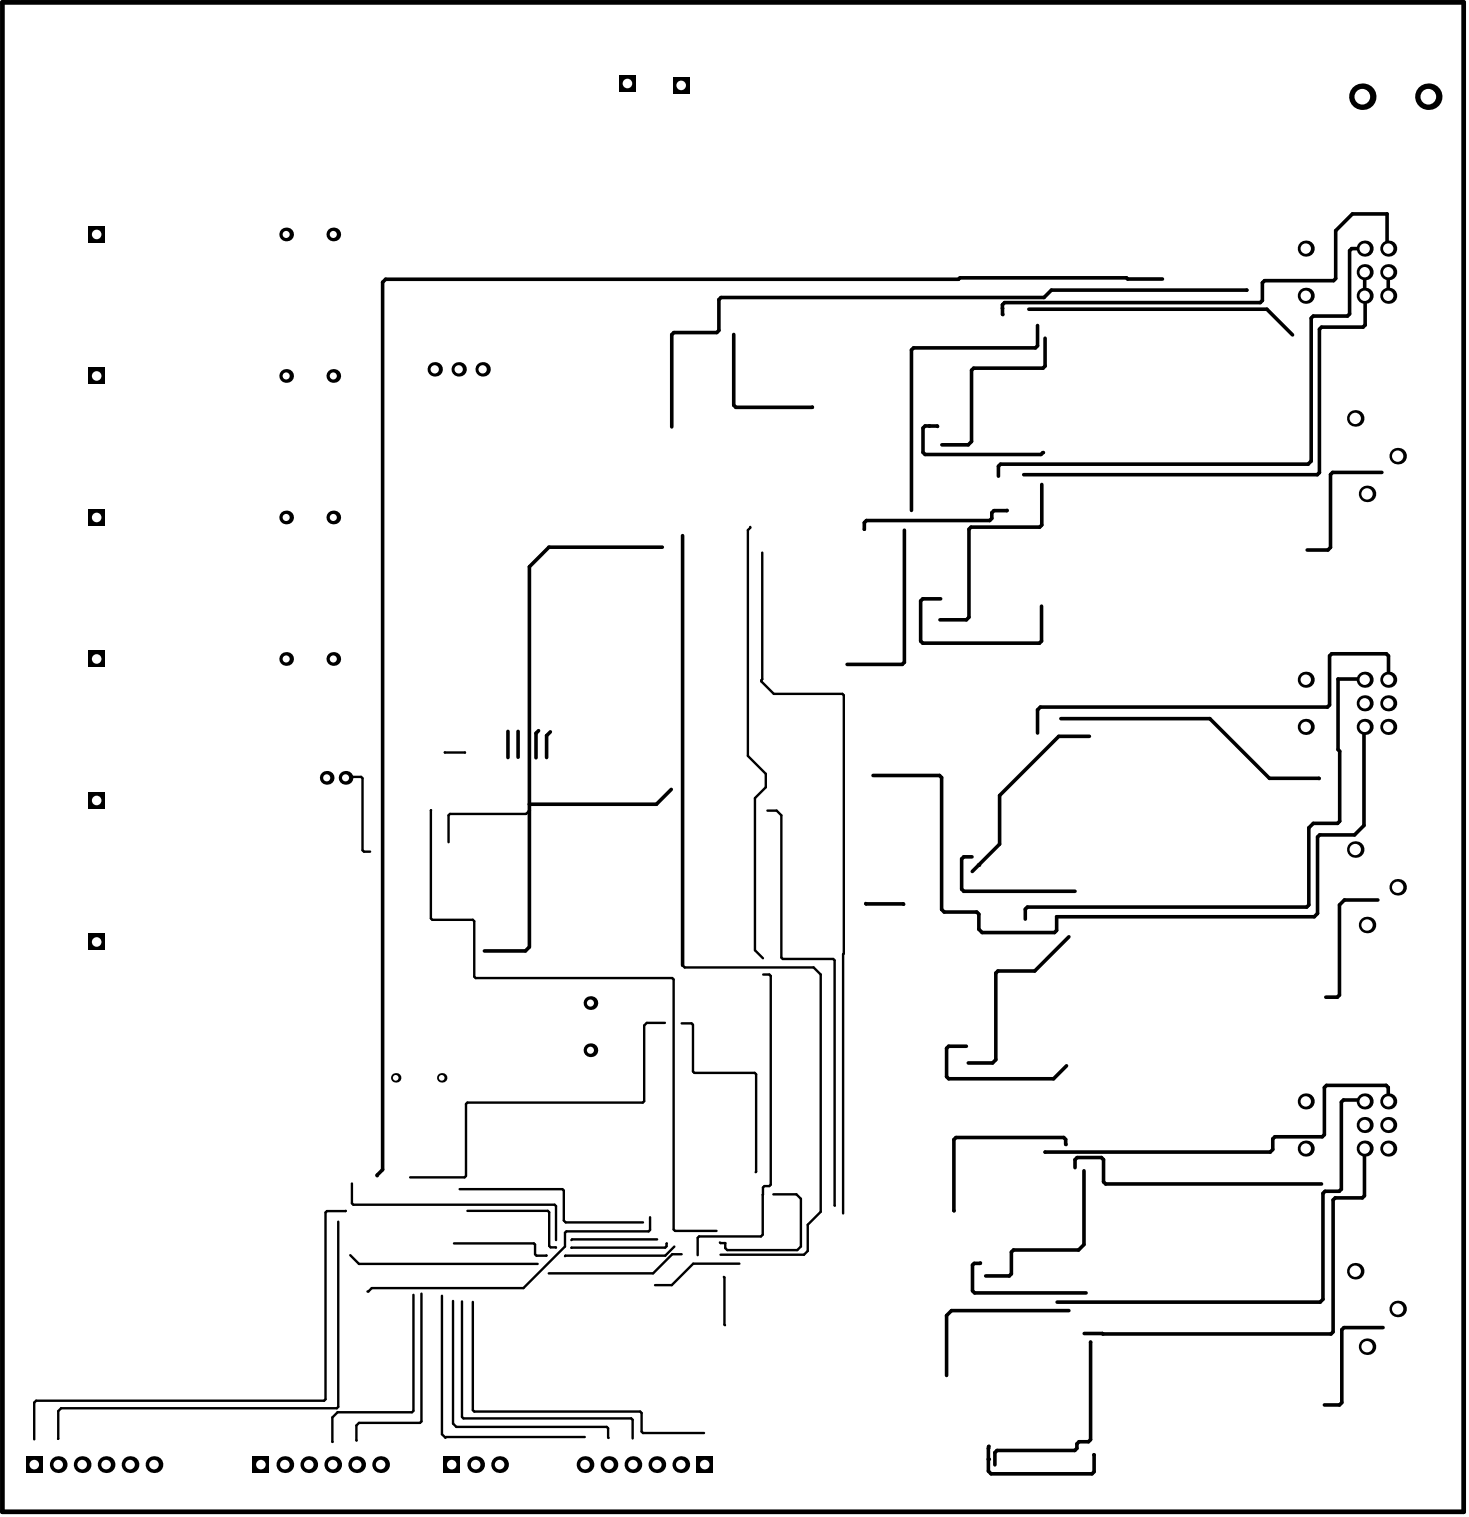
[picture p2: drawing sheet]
<svg xmlns="http://www.w3.org/2000/svg" width="518mm" height="535mm" viewBox="0 0 518 535" stroke-linecap="round" stroke-linejoin="round" font-family="sans-serif">
<path d="M.8 .8h515.6v532.5h-515.6z" fill="none" stroke="#000" stroke-width="1.7"/>
<g fill="none" stroke="#000" stroke-width="1.3">
<path d="M410.1 98.4h-12.3l-.4-.4h-58.7l-.5 .5h-202.2l-1 1.1v313l-2 2.2M481.4 96l.2 18.7-.7 .7h-14.7l-.7 .7v50.6l-.8 .8h-103.6M481.4 87.7h-4.5l-.8 .7v22.4l-.7 .7h-12.1l-.7 .7v50.5l-1.1 1h-108.5l-.8 .8v3.5M489.7 87.7l-.4-.4v-11.8h-12.2l-5.9 5.9v16.9l-.7 .7h-24.4l-.8 .8v6.2l-.7 .8h-90.2l-.8 .7 .2 3.5M489.7 96v8.3M258.8 118v25l.8 .7 27-.1M353.6 108.8h.1M362.9 109.1h84l9.1 9.1M366 114.8v7.2l-.7 .7h-43l-.8 .8v56.6M368.7 119.3v9.8l-.8 .8h-24.4l-.8 .7v25.2l-1.1 1.1h-9.3M439.9 102.3h-69l-2.6 2.7h-113.9l-.8 .7v10.9l-.7 .7h-15.2l-.7 .8v32.5M439.9 102.3h.1"/>
<path d="M327.9 150.3h.1M330.8 150.4l-4.4-.1-.8 .7v8.6l.8 .7h40.8l.9-.6M367.5 170.9v14.3l-.7 .8h-24.2l-.8 .7v31.1l-.9 .9h-9.3M487.5 166.7h-17.4l-.7 .7v25.7l-.9 .9h-7.4M233.7 193h-40l-6.9 6.9v134.2l-1.4 1.4h-14.5M240.8 189v151.5M304.9 186.7h.1M319 187v46.6l-.7 .8h-19.5M355.3 180.1h-4.7l-.7 .8v2l-.7 .7h-43.5l-.8 .8v2.3M331.9 211.3h-6.4l-.7 .7v14.2l.7 .7h41.2l.7-.7v-12.4M481.4 239.8l-.2-.3h-9.2v24.9l.6 .6v24.7l-.7 .8h-8.6l-1.6 1.5v27.3l-.7 .7h-98.6l-.7 .7v3.5M489.7 239.8l.1-8.4-.7-.8h-19.3l-.8 .8v17.3l-.7 .7h-101.3l-1 1v8.2"/>
<path d="M179.2 258v9.2M182.8 258v9.1M190 257.8l-.9 .9v8.6M194.2 258.2l-1.4 1.3v7.7M374.3 253.5h52.5l21 21.1 17.6 .1M384.3 259.8h-10.8l-20.9 20.8v17.2l-9.6 9.6M481.4 256.4l-.2 .3v34.5l-3.3 3.3h-12.4l-.7 .8v27l-1.2 1.1h-90.8v4.8l-.8 .8h-25.5l-1.2-1.2v-5.3l-.7-.8h-11.5l-.9-.9v-46.5l-.8-.7h-23.4M236.8 278.5l-5.2 5.2h-44.8M305.4 318.8l13.4 .2M342.9 302.3h-2.9l-.8 .7v10.7l.8 .7h39.2M486.1 317.5h-11.8l-1.8 1.8v31.7l-.7 .8h-4.1M377.1 330.5l-12.1 12h-13l-.7 .8v30.5l-1.2 1.2h-8.5"/>
<path d="M340.9 369.1h-6.2l-.8 .7v10l.8 .8h37l4.6-4.6M481.4 388.6l-.5-.5h-7l-.7 .7v30.7l-.7 .8h-5l-.8 .7v37.4l-1 1h-92.8M489.7 388.6v-5l-.7-.7h-21l-.8 .7v16.7l-.7 .7h-16.8l-.7 .8v3.7l-.9 .9h-79.4M376.1 403.8l-.2-1.8-.6-.7h-38.1l-.7 .7 .1 25.2M379.2 411.9v-2.8l.8-.7h8.6l.7 .7v7.8l.7 .8h76.2M382.4 413v26.1l-1.9 1.9h-23l-.7 .7v7.7l-.7 .7h-8.4M481.4 405.2l-.1 16.6-.7 .8h-9.6l-.7 .7v46.6l-.8 .7-87-.2M345.9 445.5l-2.2 .2-.6 .6v9.1l.7 .7h39.4M377.1 462.4h-41.4l-1.8 1.7v21.1M384.8 473.5l-.1 34.4-.7 .7h-3.3l-.8 .8v1.6l-.7 .7h-27.5l-.7 .7v4.4M487.9 468.3h-13.8l-.7 .8v25.7l-.9 .8h-5.3M348.8 510.9h-.1"/>
<path d="M348.9 510.2l-.2 8.8 .9 .9h35.6l.8-.7-.1-6"/>
</g>
<g fill="#000">
<circle cx="101" cy="232.5" r="2.42"/>
<circle cx="345.2" cy="305.2" r=".63"/>
<circle cx="348.7" cy="514.8" r=".63"/>
</g>
<g fill="none" stroke="#000" stroke-width=".85">
<path d="M264.7 185.9v.3l-.9 .8v79.7l6.4 6.3v4.7l-3.9 3.9v53.6l2.9 2.9M268.9 194.9v44.7l-.3 .8 4.4 4.4h24.2l.5 .5-.3 182.8M121.9 274.4l.3-.3h5.2l.5 .5v25.4l.5 .4h2.2M156.9 265.4l7.2 .1M152.1 285.8l-.1 38.2 .5 .5h14.3l.5 .5v19.5l.5 .5h69.4l.4 .5v88.2l.5 .5h14.7M186.8 286l-1.2 1.1h-26.9l-.5 .5v9.5M270.7 286h3.3l1.6 1.6v50.2l.5 .5h17.8l.5 .5 .1 86.5M240.8 340.5l.8 .8h45.4l2.5 2.5v83.7l-4.5 4.6v9.2l-1.4 1.3h-29.4M269.2 343.8h2.2l.5 .5v73.6l-.5 .5h-1.7l-.5 .5-.1 16.7-.6 .6h-21.9l-.5 .5v6.1M234.6 360.9h-6.4l-.9 .9v26.7l-.5 .5h-61.9l-.5 .5v25.4l-.5 .4h-19.2M240.5 361h3.5l.5 .5v16.5l.5 .5h21.3l.4 .5-.1 34.5M124.2 417.5v7l.4 .5h71.1l.5 .5v12"/>
<path d="M162.1 419.5h36.3l.5 .5v10.6l.7 .6h27.2M119.3 431v65.3l-.5 .5h-97.3l-.9 1-.1 9.8M122 427.2h-6.7l-.5 .5v65.9l-.5 .5h-101.6l-.6 .7v13M160.2 438.6h28.1l.5 .5v3.4l.5 .5 3.5-.1M164.9 427.2h28.3l.5 .5v11.8l.5 .5 2 .1M229.3 429.4v4.5l-.5 .5h-29l-.5 .5v4.8l-14.6 14.7h-53.5l-1.3 1.2h-.3M231.8 437.2h-30l-.2 .3M235.2 438.6v1l-.5 .5-33.1 .1M237.9 439.8l-3.2 3.2-35.4 .1M272.8 421.3h8.2l1.5 1.6v16.8l-1.2 1.3h-24.7l-.7-.7v-1.7l-1.7-.1-.2-.2M123.6 442.8l3 3.1h63.1M145.9 456.8v40.9l-.5 .5h-26.3l-1.9 1.8 .1 8.7"/>
<path d="M148.7 456.4v45.1l-.5 .5h-21.6l-.9 .9 .1 5.3M155.9 457.1v48.9l1.2 1.2 .2-.2h49M159.8 458.9v43.3l1.2 1.2h53l.5 .5 .2 3.4M163 459.1v40.8l.5 .5h59.2l.5 .5v6.6M166.8 459.3v38.2l.5 .5h58.5l.5 .5v6.5l.5 .5h21.6M240.5 442.5h-3.4l-6.7 6.7h-36.8M255.4 450.5l.2 .2v16.6l.2 .2M260.8 445.8h-16.3l-7.5 7.6h-5.9"/>
</g>
<circle cx="101" cy="232.5" r="1.25" fill="#fff"/>
<circle cx="101" cy="182.6" r="2.42" fill="#000"/>
<circle cx="101" cy="182.6" r="1.25" fill="#fff"/>
<circle cx="101" cy="132.6" r="2.42" fill="#000"/>
<circle cx="101" cy="132.6" r="1.25" fill="#fff"/>
<circle cx="101" cy="82.7" r="2.42" fill="#000"/>
<circle cx="101" cy="82.7" r="1.25" fill="#fff"/>
<circle cx="208.3" cy="353.9" r="2.42" fill="#000"/>
<circle cx="208.3" cy="353.9" r="1.25" fill="#fff"/>
<circle cx="117.6" cy="232.5" r="2.42" fill="#000"/>
<circle cx="117.6" cy="232.5" r="1.25" fill="#fff"/>
<circle cx="493.1" cy="461.8" r="2.91" fill="#000"/>
<circle cx="493.1" cy="461.8" r="2" fill="#fff"/>
<circle cx="489.7" cy="405.2" r="2.83" fill="#000"/>
<circle cx="489.7" cy="405.2" r="1.83" fill="#fff"/>
<circle cx="489.7" cy="388.6" r="2.83" fill="#000"/>
<circle cx="489.7" cy="388.6" r="1.83" fill="#fff"/>
<circle cx="489.7" cy="239.8" r="2.83" fill="#000"/>
<circle cx="489.7" cy="239.8" r="1.83" fill="#fff"/>
<circle cx="489.7" cy="248.1" r="2.83" fill="#000"/>
<circle cx="489.7" cy="248.1" r="1.83" fill="#fff"/>
<circle cx="493.1" cy="160.9" r="2.91" fill="#000"/>
<circle cx="493.1" cy="160.9" r="2" fill="#fff"/>
<circle cx="489.7" cy="104.3" r="2.83" fill="#000"/>
<circle cx="489.7" cy="104.3" r="1.83" fill="#fff"/>
<circle cx="489.7" cy="87.7" r="2.83" fill="#000"/>
<circle cx="489.7" cy="87.7" r="1.83" fill="#fff"/>
<circle cx="503.9" cy="34.1" r="4.7" fill="#000"/>
<circle cx="503.9" cy="34.1" r="2.76" fill="#fff"/>
<circle cx="481.4" cy="405.2" r="2.83" fill="#000"/>
<circle cx="481.4" cy="405.2" r="1.83" fill="#fff"/>
<circle cx="481.4" cy="388.6" r="2.83" fill="#000"/>
<circle cx="481.4" cy="388.6" r="1.83" fill="#fff"/>
<circle cx="478.1" cy="299.7" r="2.91" fill="#000"/>
<circle cx="478.1" cy="299.7" r="2" fill="#fff"/>
<circle cx="481.4" cy="248.1" r="2.83" fill="#000"/>
<circle cx="481.4" cy="248.1" r="1.83" fill="#fff"/>
<circle cx="481.4" cy="239.8" r="2.83" fill="#000"/>
<circle cx="481.4" cy="239.8" r="1.83" fill="#fff"/>
<circle cx="481.4" cy="104.3" r="2.83" fill="#000"/>
<circle cx="481.4" cy="104.3" r="1.83" fill="#fff"/>
<circle cx="481.4" cy="87.7" r="2.83" fill="#000"/>
<circle cx="481.4" cy="87.7" r="1.83" fill="#fff"/>
<circle cx="480.6" cy="34.1" r="4.7" fill="#000"/>
<circle cx="480.6" cy="34.1" r="2.76" fill="#fff"/>
<path d="M245.7 513.7h5.9v5.9h-5.9z" fill-rule="evenodd" fill="#000"/>
<circle cx="248.6" cy="516.7" r="1.69" fill="#fff"/>
<circle cx="223.3" cy="516.7" r="2.96" fill="#000"/>
<circle cx="223.3" cy="516.7" r="1.69" fill="#fff"/>
<circle cx="231.7" cy="516.7" r="2.96" fill="#000"/>
<circle cx="231.7" cy="516.7" r="1.69" fill="#fff"/>
<path d="M218.4 26.5h5.9v5.9h-5.9z" fill-rule="evenodd" fill="#000"/>
<circle cx="221.3" cy="29.5" r="1.69" fill="#fff"/>
<circle cx="206.4" cy="516.7" r="2.96" fill="#000"/>
<circle cx="206.4" cy="516.7" r="1.69" fill="#fff"/>
<circle cx="176.3" cy="516.7" r="2.96" fill="#000"/>
<circle cx="176.2" cy="516.7" r="1.69" fill="#fff"/>
<circle cx="167.8" cy="516.7" r="2.96" fill="#000"/>
<circle cx="167.8" cy="516.7" r="1.69" fill="#fff"/>
<circle cx="170.3" cy="130.3" r="2.54" fill="#000"/>
<circle cx="170.3" cy="130.3" r="1.46" fill="#fff"/>
<circle cx="155.8" cy="380.2" r="1.67" fill="#000"/>
<circle cx="155.8" cy="380.2" r="1" fill="#fff"/>
<circle cx="139.6" cy="380.2" r="1.67" fill="#000"/>
<circle cx="139.6" cy="380.2" r="1" fill="#fff"/>
<circle cx="153.4" cy="130.3" r="2.54" fill="#000"/>
<circle cx="153.4" cy="130.3" r="1.46" fill="#fff"/>
<circle cx="125.8" cy="516.7" r="2.96" fill="#000"/>
<circle cx="125.8" cy="516.7" r="1.69" fill="#fff"/>
<circle cx="117.4" cy="516.7" r="2.96" fill="#000"/>
<circle cx="117.4" cy="516.7" r="1.69" fill="#fff"/>
<circle cx="121.9" cy="274.4" r="2.42" fill="#000"/>
<circle cx="121.9" cy="274.4" r="1.25" fill="#fff"/>
<circle cx="115.3" cy="274.4" r="2.42" fill="#000"/>
<circle cx="115.3" cy="274.4" r="1.25" fill="#fff"/>
<circle cx="117.6" cy="182.6" r="2.42" fill="#000"/>
<circle cx="117.6" cy="182.6" r="1.25" fill="#fff"/>
<circle cx="117.6" cy="132.6" r="2.42" fill="#000"/>
<circle cx="117.6" cy="132.6" r="1.25" fill="#fff"/>
<circle cx="117.6" cy="82.7" r="2.42" fill="#000"/>
<circle cx="117.6" cy="82.7" r="1.25" fill="#fff"/>
<circle cx="100.5" cy="516.7" r="2.96" fill="#000"/>
<circle cx="100.5" cy="516.7" r="1.69" fill="#fff"/>
<path d="M89.1 513.7h5.9v5.9h-5.9z" fill-rule="evenodd" fill="#000"/>
<circle cx="92" cy="516.7" r="1.69" fill="#fff"/>
<circle cx="45.9" cy="516.7" r="2.96" fill="#000"/>
<circle cx="45.9" cy="516.7" r="1.69" fill="#fff"/>
<circle cx="37.4" cy="516.7" r="2.96" fill="#000"/>
<circle cx="37.4" cy="516.7" r="1.69" fill="#fff"/>
<path d="M31.1 329.4h6v5.9h-6z" fill-rule="evenodd" fill="#000"/>
<circle cx="34.1" cy="332.3" r="1.69" fill="#fff"/>
<path d="M31.1 279.4h6v6h-6z" fill-rule="evenodd" fill="#000"/>
<circle cx="34.1" cy="282.4" r="1.69" fill="#fff"/>
<path d="M31.1 179.6h6v5.9h-6z" fill-rule="evenodd" fill="#000"/>
<circle cx="34.1" cy="182.6" r="1.69" fill="#fff"/>
<path d="M31.1 129.7h6v5.9h-6z" fill-rule="evenodd" fill="#000"/>
<circle cx="34.1" cy="132.6" r="1.69" fill="#fff"/>
<path d="M31.1 79.8h6v5.9h-6z" fill-rule="evenodd" fill="#000"/>
<circle cx="34.1" cy="82.7" r="1.69" fill="#fff"/>
<circle cx="20.5" cy="516.7" r="2.96" fill="#000"/>
<circle cx="20.5" cy="516.7" r="1.69" fill="#fff"/>
<path d="M9.1 513.7h5.9v5.9h-5.9z" fill-rule="evenodd" fill="#000"/>
<circle cx="12.1" cy="516.7" r="1.69" fill="#fff"/>
<circle cx="493.1" cy="313" r="2.91" fill="#000"/>
<circle cx="493.1" cy="313" r="2" fill="#fff"/>
<circle cx="489.7" cy="396.9" r="2.83" fill="#000"/>
<circle cx="489.7" cy="396.9" r="1.83" fill="#fff"/>
<circle cx="489.7" cy="256.4" r="2.83" fill="#000"/>
<circle cx="489.7" cy="256.4" r="1.83" fill="#fff"/>
<circle cx="489.7" cy="96" r="2.83" fill="#000"/>
<circle cx="489.7" cy="96" r="1.83" fill="#fff"/>
<circle cx="478.1" cy="448.5" r="2.91" fill="#000"/>
<circle cx="478.1" cy="448.5" r="2" fill="#fff"/>
<circle cx="481.4" cy="396.9" r="2.83" fill="#000"/>
<circle cx="481.4" cy="396.9" r="1.83" fill="#fff"/>
<circle cx="481.4" cy="256.4" r="2.83" fill="#000"/>
<circle cx="481.4" cy="256.4" r="1.83" fill="#fff"/>
<circle cx="478.1" cy="147.6" r="2.91" fill="#000"/>
<circle cx="478.1" cy="147.6" r="2" fill="#fff"/>
<circle cx="481.4" cy="96" r="2.83" fill="#000"/>
<circle cx="481.4" cy="96" r="1.83" fill="#fff"/>
<circle cx="208.3" cy="370.5" r="2.42" fill="#000"/>
<circle cx="208.3" cy="370.5" r="1.25" fill="#fff"/>
<path d="M31.1 229.5h6v5.9h-6z" fill-rule="evenodd" fill="#000"/>
<circle cx="34.1" cy="232.5" r="1.69" fill="#fff"/>
<circle cx="460.6" cy="405.2" r="2.83" fill="#000"/>
<circle cx="460.6" cy="405.2" r="1.83" fill="#fff"/>
<circle cx="460.6" cy="388.6" r="2.83" fill="#000"/>
<circle cx="460.6" cy="388.6" r="1.83" fill="#fff"/>
<circle cx="482.3" cy="326.3" r="2.91" fill="#000"/>
<circle cx="482.3" cy="326.3" r="2" fill="#fff"/>
<circle cx="460.6" cy="239.8" r="2.83" fill="#000"/>
<circle cx="460.6" cy="239.8" r="1.83" fill="#fff"/>
<circle cx="482.3" cy="174.2" r="2.91" fill="#000"/>
<circle cx="482.3" cy="174.2" r="2" fill="#fff"/>
<circle cx="460.6" cy="104.3" r="2.83" fill="#000"/>
<circle cx="460.6" cy="104.3" r="1.83" fill="#fff"/>
<circle cx="460.6" cy="87.7" r="2.83" fill="#000"/>
<circle cx="460.6" cy="87.7" r="1.83" fill="#fff"/>
<circle cx="214.8" cy="516.7" r="2.96" fill="#000"/>
<circle cx="214.8" cy="516.7" r="1.69" fill="#fff"/>
<circle cx="240.2" cy="516.7" r="2.96" fill="#000"/>
<circle cx="240.2" cy="516.7" r="1.69" fill="#fff"/>
<path d="M237.3 27.2h6v5.9h-6z" fill-rule="evenodd" fill="#000"/>
<circle cx="240.3" cy="30.1" r="1.69" fill="#fff"/>
<circle cx="134.3" cy="516.7" r="2.96" fill="#000"/>
<circle cx="134.3" cy="516.7" r="1.69" fill="#fff"/>
<circle cx="108.9" cy="516.7" r="2.96" fill="#000"/>
<circle cx="108.9" cy="516.7" r="1.69" fill="#fff"/>
<path d="M156.4 513.7h5.9v5.9h-5.9z" fill-rule="evenodd" fill="#000"/>
<circle cx="159.4" cy="516.7" r="1.69" fill="#fff"/>
<circle cx="161.8" cy="130.3" r="2.54" fill="#000"/>
<circle cx="161.8" cy="130.3" r="1.46" fill="#fff"/>
<circle cx="54.3" cy="516.7" r="2.96" fill="#000"/>
<circle cx="54.3" cy="516.7" r="1.69" fill="#fff"/>
<circle cx="29" cy="516.7" r="2.96" fill="#000"/>
<circle cx="29" cy="516.7" r="1.69" fill="#fff"/>
<circle cx="482.3" cy="475.1" r="2.91" fill="#000"/>
<circle cx="482.3" cy="475.1" r="2" fill="#fff"/>
<circle cx="460.6" cy="256.4" r="2.83" fill="#000"/>
<circle cx="460.6" cy="256.4" r="1.83" fill="#fff"/>
</svg>
